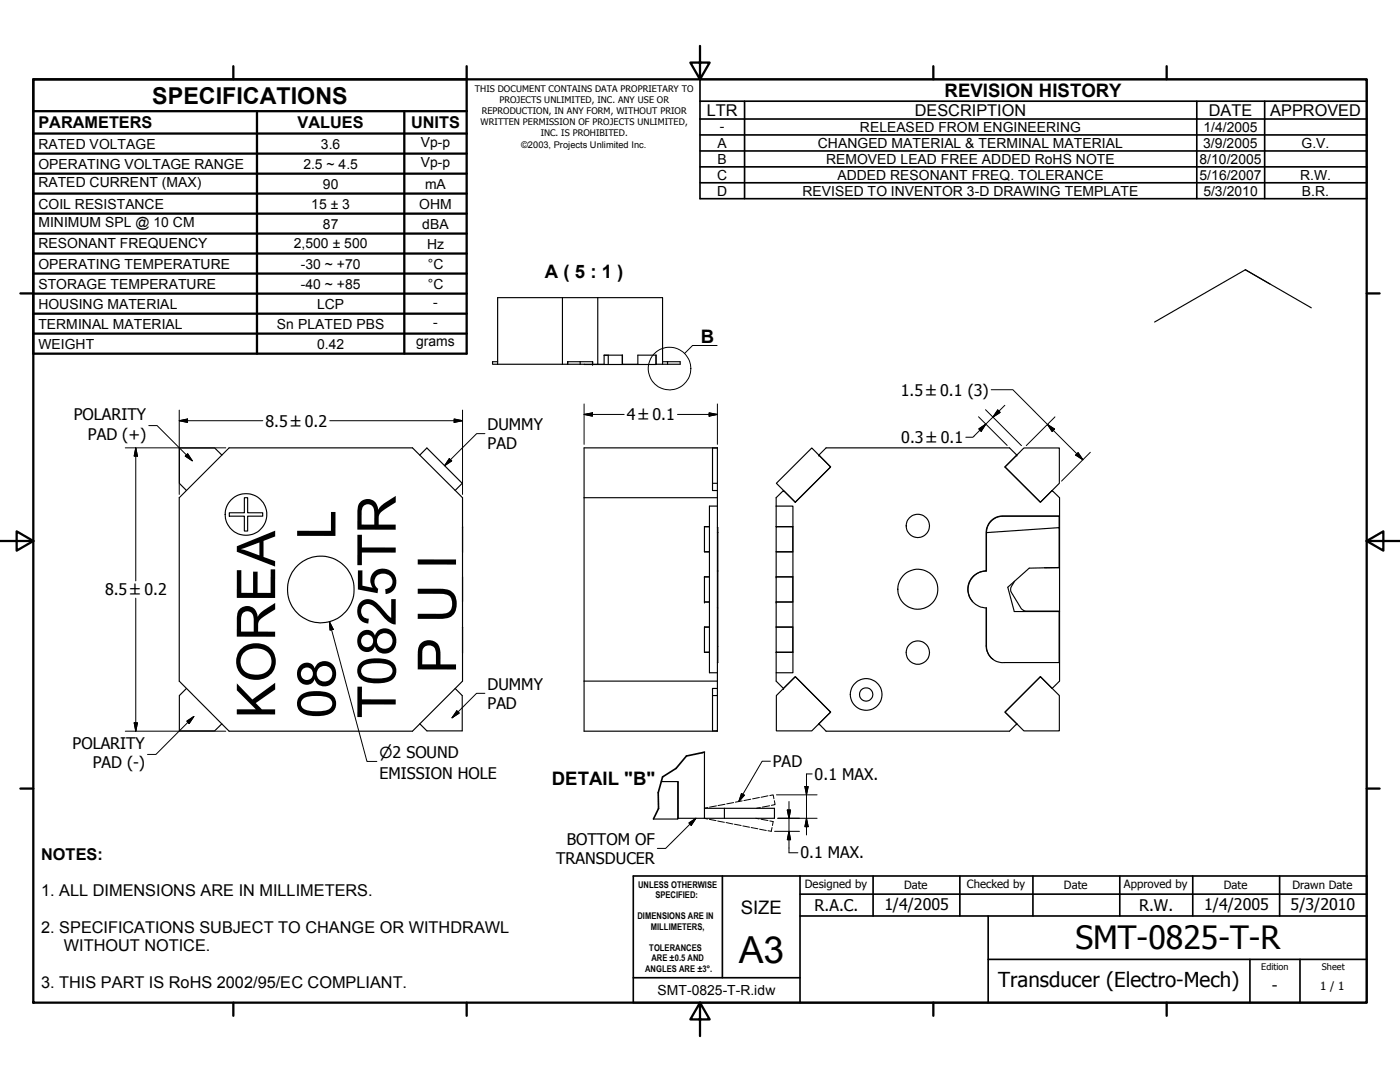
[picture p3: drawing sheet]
<svg xmlns="http://www.w3.org/2000/svg" width="279mm" height="216mm" viewBox="0 0 279 216" stroke-linecap="round" stroke-linejoin="round" font-family="sans-serif">
<defs><g id="words">
<g font-size="10.7">
<text x="66.9" y="107.7" transform="rotate(-90 66.9 107.7)">L</text>
<text x="91" y="134.4" transform="rotate(-90 91 134.4)">P U I</text>
<text x="54.9" y="143.3" transform="rotate(-90 54.9 143.3)">KOREA</text>
<text x="66.9" y="143.3" transform="rotate(-90 66.9 143.3)">08</text>
<text x="79" y="143.3" transform="rotate(-90 79 143.3)">T0825TR</text>
</g>
<text font-size="7.4" x="147.4" y="192.1">A3</text>
<text font-size="6.4" x="214.6" y="189.4">SMT-0825-T-R</text>
<text font-size="4.6" x="30.4" y="20.7">SPECIFICATIONS</text>
<text font-size="4.1" x="199.2" y="196.9">Transducer (Electro-Mech)</text>
<g font-size="3.7">
<text x="188.5" y="19.3">REVISION HISTORY</text>
<text x="108.7" y="55.5">A ( 5 : 1 )</text>
<text x="139.9" y="68.4">B</text>
<text x="110.1" y="156.7">DETAIL &quot;B&quot;</text>
<text x="147.8" y="182.3">SIZE</text>
</g>
<g font-size="3.3">
<text x="141.1" y="23.1">LTR</text>
<text x="182.6" y="23.1">DESCRIPTION</text>
<text x="241.3" y="23.1">DATE</text>
<text x="253.5" y="23.1">APPROVED</text>
<text x="7.7" y="25.6">PARAMETERS</text>
<text x="59.4" y="25.6">VALUES</text>
<text x="82" y="25.6">UNITS</text>
<text x="8.2" y="171.5">NOTES:</text>
<text x="8.2" y="178.8">1. ALL DIMENSIONS ARE IN MILLIMETERS.</text>
<text x="8.2" y="186.2">2. SPECIFICATIONS SUBJECT TO CHANGE OR WITHDRAWL</text>
<text x="12.7" y="189.8">WITHOUT NOTICE.</text>
<text x="8.2" y="197.2">3. THIS PART IS RoHS 2002/95/EC COMPLIANT.</text>
</g>
<g font-size="3.2">
<text x="14.7" y="83.9">POLARITY</text>
<text x="125.1" y="83.9">4 ±0.1</text>
<text x="179.7" y="79">1.5 ±0.1 (3)</text>
<text x="17.5" y="87.7">PAD (+)</text>
<text x="53" y="85.1">8.5 ±0.2</text>
<text x="97.3" y="85.8">DUMMY</text>
<text x="97.3" y="89.6">PAD</text>
<text x="179.9" y="88.4">0.3 ±0.1</text>
<text x="21" y="118.8">8.5 ±0.2</text>
<text x="97.3" y="137.6">DUMMY</text>
<text x="97.3" y="141.4">PAD</text>
<text x="14.5" y="149.5">POLARITY</text>
<text x="18.5" y="153.3">PAD (-)</text>
<text x="75.7" y="155.4">EMISSION HOLE</text>
<text x="154.3" y="153">PAD</text>
<text x="162.6" y="155.6">0.1 MAX.</text>
<text x="111" y="172.4">TRANSDUCER</text>
<text x="113.1" y="168.5">BOTTOM OF</text>
<text x="159.7" y="171.3">0.1 MAX.</text>
<text x="162.6" y="181.7">R.A.C.</text>
<text x="176.5" y="181.5">1/4/2005</text>
<text x="227.4" y="181.7">R.W.</text>
<text x="240.3" y="181.5">1/4/2005</text>
<text x="257.6" y="181.6">5/3/2010</text>
<text x="253.9" y="197.8">-</text>
</g>
<text font-size="3" x="75.7" y="151.2">⌀2 SOUND</text>
<g font-size="2.8">
<text x="7.7" y="29.7">RATED VOLTAGE</text>
<text x="64.1" y="29.6">3.6</text>
<text x="84" y="29.4">Vp-p</text>
<text x="143.2" y="29.5">A</text>
<text x="143.7" y="26.1">-</text>
<text x="163.2" y="29.5">CHANGED MATERIAL &amp; TERMINAL MATERIAL</text>
<text x="171.6" y="26.4">RELEASED FROM ENGINEERING</text>
<text x="240.1" y="29.5">3/9/2005</text>
<text x="240.2" y="26.4">1/4/2005</text>
<text x="259.7" y="29.5">G.V.</text>
<text x="7.7" y="33.7">OPERATING VOLTAGE RANGE</text>
<text x="60.5" y="33.6">2.5 ~ 4.5</text>
<text x="84" y="33.4">Vp-p</text>
<text x="143.1" y="35.9">C</text>
<text x="143.2" y="32.7">B</text>
<text x="164.9" y="32.7">REMOVED LEAD FREE ADDED RoHS NOTE</text>
<text x="167.1" y="35.8">ADDED RESONANT FREQ. TOLERANCE</text>
<text x="239.4" y="32.7">8/10/2005</text>
<text x="239.4" y="35.9">5/16/2007</text>
<text x="259.5" y="35.9">R.W.</text>
<text x="7.7" y="37.4">RATED CURRENT (MAX)</text>
<text x="7.7" y="41.6">COIL RESISTANCE</text>
<text x="62.1" y="41.6">15 ± 3</text>
<text x="64.4" y="37.6">90</text>
<text x="83.7" y="41.6">OHM</text>
<text x="84.8" y="37.6">mA</text>
<text x="143.1" y="39.1">D</text>
<text x="160.1" y="39.1">REVISED TO INVENTOR 3-D DRAWING TEMPLATE</text>
<text x="240.2" y="39.1">5/3/2010</text>
<text x="259.8" y="39.1">B.R.</text>
<text x="7.7" y="45.3">MINIMUM SPL @ 10 CM</text>
<text x="64.4" y="45.6">87</text>
<text x="84.3" y="45.6">dBA</text>
<text x="7.7" y="49.6">RESONANT FREQUENCY</text>
<text x="7.7" y="53.6">OPERATING TEMPERATURE</text>
<text x="58.7" y="49.4">2,500 ± 500</text>
<text x="60" y="53.6">-30 ~ +70</text>
<text x="85.2" y="49.6">Hz</text>
<text x="85.4" y="53.6">°C</text>
<text x="7.7" y="57.6">STORAGE TEMPERATURE</text>
<text x="60" y="57.6">-40 ~ +85</text>
<text x="85.4" y="57.6">°C</text>
<text x="7.7" y="61.6">HOUSING MATERIAL</text>
<text x="7.7" y="65.6">TERMINAL MATERIAL</text>
<text x="55.3" y="65.6">Sn PLATED PBS</text>
<text x="63.3" y="61.6">LCP</text>
<text x="86.5" y="61.3">-</text>
<text x="86.5" y="65.3">-</text>
<text x="7.7" y="69.6">WEIGHT</text>
<text x="63.3" y="69.6">0.42</text>
<text x="83.1" y="69">grams</text>
<text x="131.2" y="198.5">SMT-0825-T-R.idw</text>
</g>
<g font-size="2.3">
<text x="160.6" y="177.2">Designed by</text>
<text x="180.4" y="177.4">Date</text>
<text x="193" y="177.3">Checked by</text>
<text x="212.3" y="177.4">Date</text>
<text x="224.3" y="177.2">Approved by</text>
<text x="244.2" y="177.4">Date</text>
<text x="257.9" y="177.5">Drawn Date</text>
<text x="263.5" y="197.5">1 / 1</text>
</g>
<g font-size="1.8">
<text x="94.8" y="18.3">THIS DOCUMENT CONTAINS DATA PROPRIETARY TO</text>
<text x="96.1" y="22.7">REPRODUCTION, IN ANY FORM, WITHOUT PRIOR</text>
<text x="99.7" y="20.5">PROJECTS UNLIMITED, INC. ANY USE OR</text>
<text x="95.9" y="24.9">WRITTEN PERMISSION OF PROJECTS UNLIMITED,</text>
<text x="104" y="29.5">©2003, Projects Unlimited Inc.</text>
<text x="107.9" y="27.1">INC. IS PROHIBITED.</text>
<text x="127.4" y="177.2">UNLESS OTHERWISE</text>
<text x="130.8" y="179.3">SPECIFIED:</text>
<text x="127.2" y="183.5">DIMENSIONS ARE IN</text>
<text x="129.9" y="185.5">MILLIMETERS,</text>
<text x="129.6" y="189.7">TOLERANCES</text>
<text x="130" y="191.8">ARE ±0.5 AND</text>
<text x="128.8" y="193.9">ANGLES ARE ±3°.</text>
<text x="251.7" y="193.5">Edition</text>
<text x="263.8" y="193.5">Sheet</text>
</g>
</g></defs>
<g fill="none" stroke="#000" stroke-width=".23">
<path d="M112.2 59.4v13.3M119.3 59.4v13.3M99.3 72.7v-13.3h32.9v13.3h-1.3M99.3 72.2h-1v.5h1M113.3 72.2v.5h-14M113.3 72.2h.1M113.3 72.2v.5h2.5M113.3 72.2h5M115.8 72.2v.5M116.6 72.7h14.3v-1.8h-3.6v1.8M118.3 72.7h.1M118.3 72.2h.1"/>
<path d="M118.3 72.2v.5M120.6 70.9h.8v1.8M124.2 72.7h3.1M124.2 70.9v1.8M124.2 72.7v-1.8h-3.6v1.8h-4.8M130.9 72.7h.1M132.2 72.2h3.5v.5h-3.5M133.2 72.2v.5M261.7 61.4l-13.2-7.6-18.1 10.5M35.8 99.3l9.9-9.9h36.6l10 9.9v36.6l-10 10h-36.6l-9.9-10zM44.3 90.8l-1.5-1.4h-7v7l1.4 1.5M83.8 90.8l1.4-1.4 7 7-1.4 1.5"/>
<path d="M116.6 99.3h26.6M142.2 96.4h1M143.2 89.4h-1v8.5h1M154.9 96.4l7.1-7 3.8 3.8-7.1 7zM156.4 97.9l-1.5 1.4v5.8M156.4 97.9h.1M163.4 90.8l1.5-1.4h36.6l1.4 1.4M163.4 90.8l2.4 2.4-7.1 7-2.3-2.3M163.4 90.8h.1M202.9 90.8l-2.3 2.4 7 7 2.4-2.3M202.9 90.8h.1M204.3 89.4h7.1v7l-3.8 3.8-7-7z"/>
<path d="M210 97.9l1.5 1.4v3.7M210 97.9h.1M45.8 102.3h3v-3h.6v3h3v.7h-3v3h-.6v-3h-3zM92.3 110.1h.1M92.3 105.1h.1M92.3 115.1v5M140.6 105.1h1v5h-1M140.6 115.1h.1M140.6 115.1v5M140.6 115.1h1M140.6 110.1h1v5M141.6 115.1v5h-1"/>
<path d="M143.2 113.9h.1M143.2 105.3l.1 8.6M143.2 106.3h.1M143.2 101h-1.6v4.1h-1v5M143.3 113.9l-.1 7.4M154.9 115.1h.1M154.9 115.1h3.3M154.9 105.1h3.3M154.9 110.1h3.3M154.9 105.1h3.3v5h-3.3zM154.9 115.1h3.3v5h-3.3zM154.9 101h3.3v33.2h-3.3v-4"/>
<path d="M154.9 110.1v5M196.9 106.3v7.6a3.7 3.7 0 0 0-3.7 3.7 3.7 3.7 0 0 0 3.7 3.7v7.7a3.2 3.2 0 0 0 3.5 3.2h11.1M196.9 106.3l14.5-1v7.9l-6 .2-4.3 3.8 1.3 4.8h9v10.2M202.5 116l-.8 1.3v.6l2 3.4 .5 .5 .7 .1h6.6M208.4 113.3h3.1M211.4 105.3v-2.3h-11.3a3.2 3.2 0 0 0-3.2 3.3M211.5 103h-11.4a3.3 3.3 0 0 0-3.3 3.3v7.6a3.7 3.7 0 0 0-3.4 2.2 3.7 3.7 0 0 0 .7 4M211.5 103v18.9M37.2 137.4l-1.4 1.4v7h7l1.5-1.4M90.8 137.4l1.4 1.4v7h-7l-1.4-1.4M92.3 130.1h.1M92.3 125.1h.1"/>
<path d="M116.6 135.9h26.6M140.6 120.1h.1M140.6 120.1h1v5M141.6 125.1v5h-1M141.6 125.1h-1v5.1h1v4h1.6M142.2 137.4v8.4h1v-7M142.2 137.4h.1M142.2 138.8h1M142.2 137.4h1M143.2 138.8v-49.4h-26.6v56.5l26.6-.1M143.3 121.3l-.1 10.9M154.9 120.1h.1"/>
<path d="M154.9 130.1v.1M154.9 134.2v1.7l1.5 1.5M154.9 130.2h3.3M154.9 120.1h3.3M154.9 125.1h3.3v5h-3.3zM154.9 120.1v5h3.3M156.4 137.4l2.3-2.4 7.1 7.1-2.4 2.3M156.4 137.4h.1M158.7 135l7.1 7.1-3.8 3.7h-7.1v-7zM196.8 121.3v7.6a3.5 3.5 0 0 0 1.4 2.7M207.6 135l3.8 3.8v7h-7.1l-3.7-3.7zM211.5 121.9v14l-1.5 1.5-2.4-2.4-7 7.1 2.3 2.3"/>
<path d="M132 156h3.4v7.3h-.1M135.3 156v7.4h-4.9M140.6 150.1v13.2h-5.2M163.4 144.4h.1M202.9 144.4h.1M202.9 144.4l-1.4 1.5h-36.6l-1.5-1.5M140.6 161.3h14v2h-14M144.6 161.3v2"/>
<circle cx="49.1" cy="102.7" r="4.2"/>
<circle cx="64" cy="117.6" r="6.7"/>
<circle cx="183.2" cy="117.6" r="4"/>
<circle cx="183.2" cy="104.9" r="2.32"/>
<circle cx="172.8" cy="138.6" r="3.2"/>
<circle cx="172.9" cy="138.6" r="1.33"/>
<circle cx="183.2" cy="130.2" r="2.32"/>
</g>
<g fill="none" stroke="#000" stroke-width=".33">
<path d="M139.7 15.8h133.1v23.8h-133.1zM139.7 20.2h133.1M139.7 23.7h133.1M139.7 26.9h133.1M139.7 30.1h133.1M139.7 33.3h133.1M139.7 36.5h133.1M148.6 20.2v19.4M238.8 20.2v19.4M252.4 20.2v19.4M140.6 150.1l-3.6 .8-2.1 2.4-2.7 1.7-.8 3.2v3.1l-1 2.1M126.4 174.8h146.4v25.3h-146.4z"/>
<path d="M144.2 174.8v20.3M159.7 178.4h113.1M159.7 174.8v25.3M174.2 174.8v8M191.6 174.8v8M206.1 174.8v8M223.5 174.8v8M238 174.8v8M255.4 174.8v8M126.4 195.1h33.3M159.7 182.8h113.1M197.2 182.8v17.3"/>
<path d="M197.2 191.4h75.6M249.4 191.4v8.7M259.4 191.4v8.7"/>
</g>
<g fill="none" stroke="#000" stroke-width=".46">
<path d="M6.6 15.8h266.2v184.3h-266.2zM46.6 13.2v2.6M93.1 13.2v57.4h-86.5v-54.8h86.5M139.7 9.2v6.6l-1.9-3.3h3.8l-1.9 3.3M186.3 13.2v2.6M232.8 13.2v2.6M6.6 22.2h86.5M6.6 26.6h86.5M6.6 30.6h86.5M6.6 34.6h86.5M6.6 38.6h86.5M51.3 22.2v48.4"/>
<path d="M80.7 22.2v48.4M4.1 58.5h2.5M6.6 42.6h86.5M6.6 46.6h86.5M6.6 50.6h86.5M6.6 54.6h86.5M6.6 58.6h86.5M272.8 58.5h2.5M6.6 62.6h86.5M6.6 66.6h86.5M0 107.9h6.6M3.3 106l3.3 1.9-3.3 2z"/>
<path d="M272.8 107.9l3.3-1.9v3.9zM272.8 107.9h6.6M4.1 157.4h2.5M272.8 157.4h2.5M46.6 200.1v2.6M93.1 200.1v2.6M139.7 200.1l1.9 3.3h-3.8l1.9-3.3v6.6M186.3 200.1v2.6M232.8 200.1v2.6"/>
</g>
<g fill="none" stroke="#000" stroke-width=".2">
<path d="M143.1 68.9h-4.9l-1.6 1.6M197.8 77.8h4.3l14 13.9M25 89.4h20.1M27.1 89.4l.3 1.6h-.6zM27.1 89.4v26.5M29.7 84.9h1.6l7.1 7M35.8 83.9l1.6-.3v.7zM35.8 81.8v16.9M37.4 90.5l1 1.4-1.4-.9zM52.5 83.9h-16.7M65.8 83.9h26.5M89.7 91.5l.4 .5-1.4 .9z"/>
<path d="M90.6 83.6l1.7 .3-1.7 .4zM92.3 81.8v16.9M96.8 86.5h-1.7l-6.4 6.4M116.6 82.7l1.6-.3v.6zM116.6 82.7h8M116.6 80.6v8.1M135.2 82.7h8M141.5 82.4l1.7 .3-1.7 .3zM143.2 80.6v8.1M195.3 83.2l5.7 5.7M195.3 85.6l1.4-1-.9 1.5zM196.7 81.7l7.2 7.2"/>
<path d="M199.1 81.8l.5 .5-1.4 .9zM200.5 80.9l-6.3 6.3h-1.5M209 84.7l1.5 .9-.5 .5zM210.5 83.2l-5.7 5.7M215.2 90.3l.9 1.4-1.4-.9zM217.6 90.3l-5.7 5.7M27.1 119.4v26.5M65.7 124.1l7.5 27.8h2M65.7 124.1l.8 1.5-.6 .1zM96.8 138.3h-1.7l-4.9 4.9M25 145.9h20.1M26.8 144.2h.6l-.3 1.7z"/>
<path d="M37.3 143.9l1.4-.9-1 1.4zM38.7 143l-7.6 7.5h-1.7M91.2 141.8l.5 .5-1.5 .9zM148 158.3l.6 .4-1.2 1.2zM148.1 159.8l-1.3 .3M149.8 159.5l-1.3 .2M151.6 159.1l-1.4 .3M153.3 158.8l-1.4 .3M153.6 158.8l.7-.2 .2 .8M153.8 151.9h-1.7l-4.7 8M154.5 159.8l.2 .7-.8 .2M155 158.6h8.1"/>
<path d="M157.5 159.9v10.3h1.7M160.6 157h.7l-.3 1.6zM162.1 154.4h-1.1v12.2M137.5 164.2l1.4-.9-1 1.4zM138.9 163.3l-6.1 6h-1.6M140.6 163.3l.6 .1M141.2 161.1l-.6 .2M141.6 163.5l1.3 .2M143 160.8l-1.4 .3M143.2 163.8l1.4 .3M144.7 160.5l-1.4 .2M144.9 164.1l1.4 .3"/>
<path d="M146.4 160.1l-1.4 .3M146.6 164.5l1.3 .2M148.3 164.8l1.3 .3M149.9 165.1l1.4 .3M150.8 163.3l.7 .1M151.6 165.5l1.3 .2M151.7 161.1l-.7 .2M151.9 163.5l1.4 .2M153.6 160.8l-1.5 .3M153.6 163.8l.7 .1-.1 .8M154.1 165.1l-.2 .8-.6-.1M154.6 165.9h5"/>
<path d="M155.2 163.3h7.9M157.1 161.6h.7l-.3 1.7zM157.5 165.9l.3 1.7h-.7zM161 163.3l.3 1.7h-.7z"/>
<circle cx="133.6" cy="73.5" r="4.3"/>
</g>
<g fill="#000" stroke="#000" stroke-width=".2">
<path d="M27.1 89.4l.3 1.6h-.6zM37.4 90.5l1 1.4-1.4-.9zM35.8 83.9l1.6-.3v.7zM89.7 91.5l.4 .5-1.4 .9zM90.6 83.6l1.7 .3-1.7 .4zM116.6 82.7l1.6-.3v.6zM141.5 82.4l1.7 .3-1.7 .3zM195.3 85.6l1.4-1-.9 1.5zM199.1 81.8l.5 .5-1.4 .9zM209 84.7l1.5 .9-.5 .5zM215.2 90.3l.9 1.4-1.4-.9zM65.7 124.1l.8 1.5-.6 .1z"/>
<path d="M26.8 144.2h.6l-.3 1.7zM37.3 143.9l1.4-.9-1 1.4zM91.2 141.8l.5 .5-1.5 .9zM148 158.3l.6 .4-1.2 1.2zM160.6 157h.7l-.3 1.6zM137.5 164.2l1.4-.9-1 1.4zM157.1 161.6h.7l-.3 1.7zM157.5 165.9l.3 1.7h-.7zM161 163.3l.3 1.7h-.7z"/>
</g>
<use href="#words"/>
</svg>
